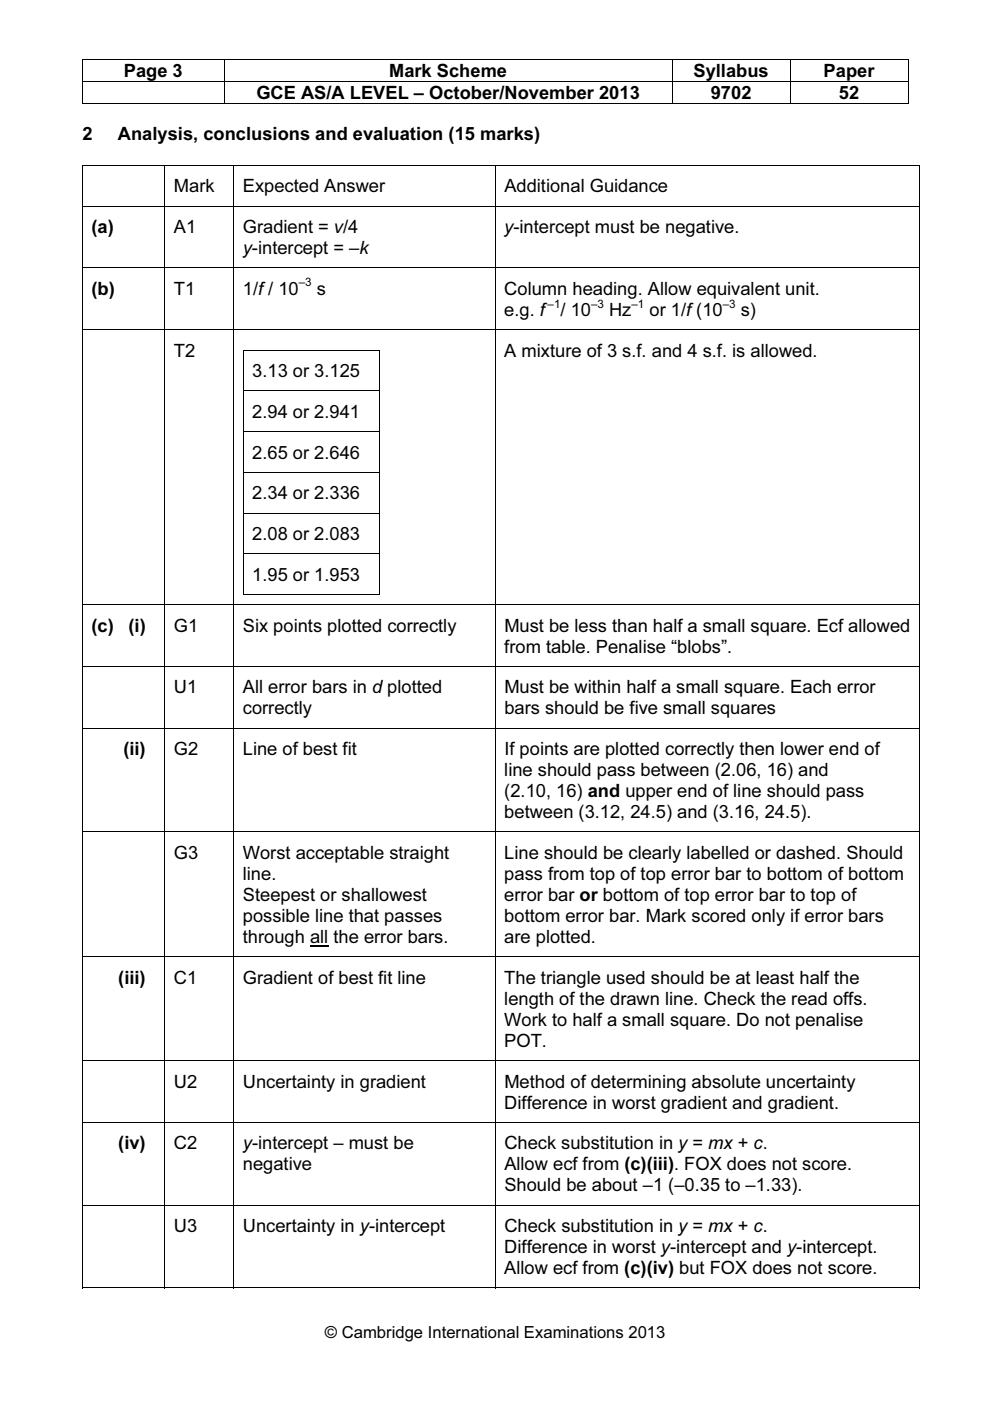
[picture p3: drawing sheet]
<svg xmlns="http://www.w3.org/2000/svg" width="210mm" height="297mm" viewBox="0 0 210 297" stroke-linecap="round" stroke-linejoin="round" font-family="sans-serif">
<defs><g id="words">
<g font-size="3.9">
<text x="26.2" y="16.4">Page 3</text>
<text x="82.5" y="16.4">Mark Scheme</text>
<text x="147" y="16.4">Syllabus</text>
<text x="174.6" y="16.4">Paper</text>
<text x="54.4" y="21">GCE AS/A LEVEL – October/November 2013</text>
<text x="150.7" y="21">9702</text>
<text x="177.9" y="21">52</text>
<text x="17.5" y="29.7">2</text>
<text x="25" y="29.7">Analysis, conclusions and evaluation (15 marks)</text>
<text x="36.9" y="40.8">Mark</text>
<text x="51.5" y="40.8">Expected Answer</text>
<text x="106.9" y="40.8">Additional Guidance</text>
<text x="19.4" y="49.4">(a)</text>
<text x="36.9" y="49.4">A1</text>
<text x="51.5" y="53.9">y-intercept = –k</text>
<text x="51.5" y="49.4">Gradient = v/4</text>
<text x="106.9" y="49.4">y-intercept must be negative.</text>
<text x="19.4" y="62.5">(b)</text>
<text x="36.9" y="62.5">T1</text>
<text x="51.5" y="62.5">1/f/ 10</text>
<text x="67.2" y="62.5">s</text>
<text x="106.9" y="62.5">Column heading. Allow equivalent unit.</text>
<text x="106.9" y="67">e.g. f</text>
<text x="118.8" y="67">/ 10</text>
<text x="129.1" y="67">Hz</text>
<text x="137.7" y="67">or 1/f(10</text>
<text x="157.1" y="67">s)</text>
<text x="36.9" y="75.6">T2</text>
<text x="106.9" y="75.6">A mixture of 3 s.f. and 4 s.f. is allowed.</text>
<text x="53.5" y="80">3.13 or 3.125</text>
<text x="53.5" y="88.6">2.94 or 2.941</text>
<text x="53.5" y="97.3">2.65 or 2.646</text>
<text x="53.5" y="105.9">2.34 or 2.336</text>
<text x="53.5" y="114.5">2.08 or 2.083</text>
<text x="53.5" y="123.1">1.95 or 1.953</text>
<text x="19.4" y="133.9">(c)</text>
<text x="27.2" y="133.9">(i)</text>
<text x="36.9" y="133.9">G1</text>
<text x="51.5" y="133.9">Six points plotted correctly</text>
<text x="106.9" y="133.9">Must be less than half a small square. Ecf allowed</text>
<text x="106.9" y="138.4">from table. Penalise “blobs”.</text>
<text x="36.9" y="147">U1</text>
<text x="51.5" y="147">All error bars in d plotted</text>
<text x="106.9" y="147">Must be within half a small square. Each error</text>
<text x="51.5" y="151.5">correctly</text>
<text x="106.9" y="151.5">bars should be five small squares</text>
<text x="26.2" y="160.1">(ii)</text>
<text x="36.9" y="160.1">G2</text>
<text x="51.5" y="160.1">Line of best fit</text>
<text x="106.9" y="160.1">If points are plotted correctly then lower end of</text>
<text x="106.9" y="164.6">line should pass between (2.06, 16) and</text>
<text x="106.9" y="169">(2.10, 16) and upper end of line should pass</text>
<text x="106.9" y="173.5">between (3.12, 24.5) and (3.16, 24.5).</text>
<text x="36.9" y="182.1">G3</text>
<text x="51.5" y="182.1">Worst acceptable straight</text>
<text x="106.9" y="182.1">Line should be clearly labelled or dashed. Should</text>
<text x="51.5" y="186.6">line.</text>
<text x="51.5" y="191">Steepest or shallowest</text>
<text x="106.9" y="186.6">pass from top of top error bar to bottom of bottom</text>
<text x="106.9" y="191">error bar or bottom of top error bar to top of</text>
<text x="51.5" y="195.5">possible line that passes</text>
<text x="106.9" y="195.5">bottom error bar. Mark scored only if error bars</text>
<text x="51.5" y="199.9">through all the error bars.</text>
<text x="106.9" y="199.9">are plotted.</text>
<text x="25.1" y="208.6">(iii)</text>
<text x="36.9" y="208.6">C1</text>
<text x="51.5" y="208.6">Gradient of best fit line</text>
<text x="106.9" y="208.6">The triangle used should be at least half the</text>
<text x="106.9" y="213">length of the drawn line. Check the read offs.</text>
<text x="106.9" y="217.5">Work to half a small square. Do not penalise</text>
<text x="106.9" y="222">POT.</text>
<text x="36.9" y="230.6">U2</text>
<text x="51.5" y="230.6">Uncertainty in gradient</text>
<text x="106.9" y="230.6">Method of determining absolute uncertainty</text>
<text x="106.9" y="235.1">Difference in worst gradient and gradient.</text>
<text x="25.1" y="243.7">(iv)</text>
<text x="36.9" y="243.7">C2</text>
<text x="51.5" y="243.7">y-intercept – must be</text>
<text x="106.9" y="243.7">Check substitution in y = mx + c.</text>
<text x="51.5" y="248.1">negative</text>
<text x="106.9" y="248.1">Allow ecf from (c)(iii). FOX does not score.</text>
<text x="106.9" y="252.6">Should be about –1 (–0.35 to –1.33).</text>
<text x="36.9" y="261.2">U3</text>
<text x="51.5" y="261.2">Uncertainty in y-intercept</text>
<text x="106.9" y="261.2">Check substitution in y = mx + c.</text>
<text x="106.9" y="265.7">Difference in worst y-intercept and y-intercept.</text>
<text x="106.9" y="270.1">Allow ecf from (c)(iv) but FOX does not score.</text>
</g>
<text font-size="3.5" x="68.9" y="283.8">© Cambridge International Examinations 2013</text>
<g font-size="2.5">
<text x="63.4" y="60.7">–3</text>
<text x="116.1" y="65.2">–1</text>
<text x="125.3" y="65.2">–3</text>
<text x="133.9" y="65.2">–1</text>
<text x="153.2" y="65.2">–3</text>
</g>
</g></defs>
<g fill="#000">
<path d="M17.4 12.6h.2v.1h-.2zM17.4 17.2h.2v.2h-.2zM47.4 12.6h.2v.1h-.2zM47.4 17.2h.2v.2h-.2zM142.4 12.6h.2v.1h-.2zM142.4 17.2h.2v.2h-.2zM167.4 12.6h.2v.1h-.2zM167.4 17.2h.2v.2h-.2zM192.4 12.6h.2v.1h-.2zM192.4 17.2h.2v.2h-.2zM192.4 21.8h.2v.2h-.2zM194.9 35h.2v.2h-.2z"/>
<path d="M80.3 74.2h.2v.2h-.2zM80.3 126h.2v.1h-.2zM194.9 273h.2v.1h-.2z"/>
</g>
<g fill="none" stroke="#000" stroke-width=".21">
<path d="M17.4 12.6h30M17.5 12.7v4.5M17.5 17.4v4.6M17.6 17.3h29.8M47.5 12.7v4.5M47.5 17.4v4.6M47.6 12.6h94.8M47.6 17.3h94.8M142.5 12.7v4.5M142.5 17.4v4.6M142.6 12.6h24.8M142.6 17.3h24.8"/>
<path d="M167.5 12.7v4.5M167.5 17.4v4.6M167.6 12.6h24.8M167.6 17.3h24.8M192.5 12.7v4.5M192.5 17.4v4.6M17.4 21.9h30M17.4 35.1h17.5M17.5 35v238.1M35 35v238.1M35.1 35.1h14.4M47.6 21.9h94.8"/>
<path d="M49.6 35v238.1M49.7 35.1h55.2M105 35v238.1M105.1 35.1h89.8M142.6 21.9h24.8M167.6 21.9h24.8M195 35v238.1M17.6 43.7h17.3M17.6 56.8h17.3M35.1 43.7h14.4M35.1 56.8h14.4M49.7 43.7h55.2"/>
<path d="M49.7 56.8h55.2M105.1 43.7h89.8M105.1 56.8h89.8M17.6 69.9h17.3M35.1 69.9h14.4M49.7 69.9h55.2M51.5 74.3h28.8M51.6 74.2v51.9M80.4 74.2v51.9M105.1 69.9h89.8M51.7 82.9h28.6M51.7 91.5h28.6"/>
<path d="M51.7 100.1h28.6M51.7 108.8h28.6M51.7 117.4h28.6M17.6 128.2h17.3M35.1 128.2h14.4M49.7 128.2h55.2M51.5 126h28.8M105.1 128.2h89.8M17.6 141.3h17.3M17.6 154.4h17.3M35.1 141.3h14.4M35.1 154.4h14.4"/>
<path d="M49.7 141.3h55.2M49.7 154.4h55.2M105.1 141.3h89.8M105.1 154.4h89.8M17.6 176.4h17.3M35.1 176.4h14.4M49.7 176.4h55.2M105.1 176.4h89.8M17.6 202.9h17.3M35.1 202.9h14.4M49.7 202.9h55.2M105.1 202.9h89.8"/>
<path d="M17.6 224.9h17.3M17.6 238h17.3M35.1 224.9h14.4M35.1 238h14.4M49.7 224.9h55.2M49.7 238h55.2M105.1 224.9h89.8M105.1 238h89.8M17.6 255.5h17.3M35.1 255.5h14.4M49.7 255.5h55.2M105.1 255.5h89.8"/>
<path d="M17.4 273.1h17.5M35.1 273.1h14.4M49.7 273.1h55.2M105.1 273.1h89.8"/>
</g>
<path d="M65.7 200.5h3.9" fill="none" stroke="#000" stroke-width=".28"/>
<use href="#words"/>
</svg>
